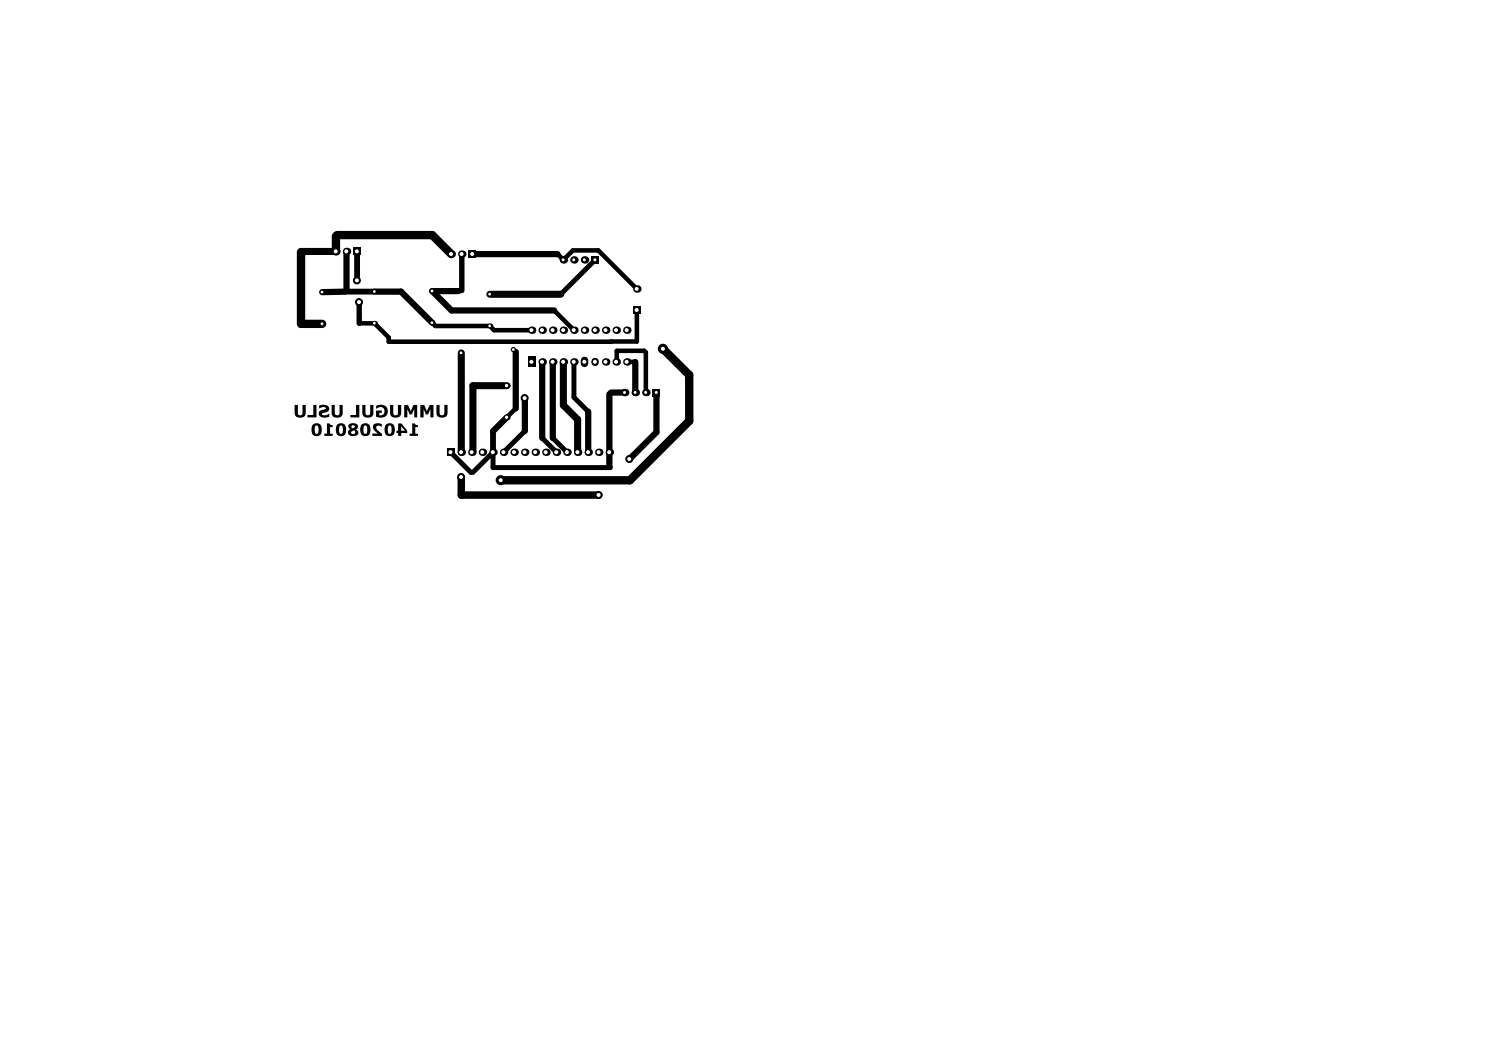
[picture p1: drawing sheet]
<svg xmlns="http://www.w3.org/2000/svg" width="371mm" height="262mm" viewBox="0 0 371 262" stroke-linecap="round" stroke-linejoin="round" font-family="sans-serif">
<g fill="none" stroke="#000" stroke-width="1.1">
<path d="M83.2 58l-.2 .3M74.5 62.1l-.2 .1M85.6 72h.6M106.7 79.7l.8 .8h13.5l1 1h9.3M136.8 76.7l4.9 4.8M137.7 62.7l1.4 1.5 2.4-2.4h6.2l9.6 9.6M157.3 76.6l-.1 7.7-61.2 .1v-1.1l-3.5-3.5h-3.8M113.9 87v.1M126.8 86.3l.6 .6M150.9 96.9l-.4 .4M152.2 89.4l.1-.2v-2.6h6.8l.4 .4v9.9M154.8 89.4h2.1"/>
<path d="M116.3 116.6h.5M127.4 100.8l-2.3 2.3"/>
</g>
<path d="M88.7 74.6v5.2M114 62.7v9" fill="none" stroke="#000" stroke-width="1.3"/>
<path d="M146.9 64.2l-8.4 8.5M141.7 89.4v8.7l3.5 3.5M111.3 111.7l5 4.9M129.6 106.4l-5.3 5.3M133.9 108.2l3.5 3.5M136.5 108.2l3.5 3.5M150.7 115.5h-29v-3.8l-4.9 4.9" fill="none" stroke="#000" stroke-width="1.2"/>
<g fill="none" stroke="#000" stroke-width="1.5">
<path d="M85.6 72l-6 .1M85.6 62.1v9.3M92.5 72h6.5l7.7 7.7M113.2 71.9h-6.5l4.8 4.8h25.3M116.6 62.7h21.1M127.4 86.9v13.9M129.6 98.3v8.1M133.9 89.4v18.8M136.5 89.4v18.8M150.5 97.3v17.9M150.9 96.9h3.4M156.9 89.4v7.5"/>
<path d="M162.1 96.9v9.8l-6.7 6.7M125.1 103.1l-3.4 3.4M145.2 101.6v10.1"/>
</g>
<path d="M83 58.3v3.8M83.2 58h23.5l4.7 4.7M74.3 62.2v17.8h5.3M163.7 86.2l6.5 6.4v11.3l-14.7 14.7h-31.8" fill="none" stroke="#000" stroke-width="2.1"/>
<path d="M74.5 62.1h8.5M121 72.7h17.5M113.9 87.1v24.6M125.1 95.2h-8.3v16.2M139.1 89.4v10.7l3.5 3.5v8.1" fill="none" stroke="#000" stroke-width="1.7"/>
<path d="M113.9 117.9v4.3h34" fill="none" stroke="#000" stroke-width="1.9"/>
<path d="M86.2 72h6.3M88.2 62.1v7.2M121.7 106.5v5.2" fill="none" stroke="#000" stroke-width="1.4"/>
<g fill="#000">
<path d="M72.7 100h.8v1.9a.58 .58 0 0 0 .6 .6 .58 .58 0 0 0 .6-.6v-1.9h.8l-.1 2.4-.4 .5-.6 .2-1-.1-.5-.4zM77.4 100h.7v3.1h-2.2v-.6h1.5zM78.8 100.1l.9-.2 .9 .1 .5 .4 .2 .4a1.46 1.46 0 0 1-1.6 1.2l-.2 .3 .3 .2h.8l.7-.4v.8l-.9 .2h-.8l-.6-.4-.3-.5a1.48 1.48 0 0 1 1.6-1.1l.2-.4-.5-.2-1.2 .3zM80.7 104.5h.7a.55 .55 0 0 0 .7 .5v.5h-.6v1.6h.6v.5h-2v-.5h.6zM81.9 100h.8v1.9a.59 .59 0 0 0 .6 .6 .59 .59 0 0 0 .5-.6v-1.9h.8l-.1 2.5-.4 .4-.5 .2h-.9l-.6-.5-.2-.5zM87.9 100h.8v3.1h-2.2v-.6h1.4zM89.5 100h.7v1.9a.59 .59 0 0 0 .6 .6 .59 .59 0 0 0 .6-.6v-1.9h.8l-.1 2.5-.4 .4-.6 .2h-.8l-.7-.5-.1-.5zM92.4 104.7l.7-.2 1.2 .2v.7l-1.1-.3-.3 .5 .3 .6 1.1 .9v.5h-2.4v-.5h1.4l-1.1-1.2-.1-.5zM92.9 100.2l.9-.3 .9 .1a1.65 1.65 0 0 1 .9 2.3 1.65 1.65 0 0 1-2.3 .7l-.4-.1v-1.5h1.4v.5h-.6v.7h.3l.7-.3 .2-1-.2-.5-.5-.3-.7 .1-.6 .3zM96.3 100h.8v1.9a.58 .58 0 0 0 .6 .6 .58 .58 0 0 0 .6-.6v-1.9h.8l-.1 2.5-.4 .4-.6 .2-1.1-.1-.4-.4zM99.8 100h.9l.7 1.5 .7-1.5h.9v3.1h-.7v-2.1l-.6 1.3h-.5l-.6-1.3v2.1h-.8zM101.8 104.5h.7a.55 .55 0 0 0 .7 .5v.5h-.7v1.6h.7v.5h-2.1v-.5h.7z"/>
<path d="M103.8 100h.9l.7 1.5 .7-1.5h.9v3.1h-.7v-2.1l-.6 1.3h-.5l-.6-1.3v2.1h-.8zM107.8 100h.7v1.9a.59 .59 0 0 0 .6 .6 .59 .59 0 0 0 .6-.6v-1.9h.8l-.1 2.5-.4 .4-.6 .2h-.8l-.7-.5-.1-.5z"/>
<path d="M77.2 104.9l-.3 1.5 .3 .9 .7 .4 1.1-.2 .2-.3 .3-.8-.1-.8-.3-.7-.5-.4h-.6zM77.8 105.3a.62 .62 0 0 1 .8 .1 .62 .62 0 0 1 .1 .7v.1a.59 .59 0 0 1-.1 .7 .59 .59 0 0 1-.7 .1l-.2-.8z"/>
<path d="M83.2 104.9l-.3 .9 .1 1a1.29 1.29 0 0 0 1.7 .8 1.29 1.29 0 0 0 .8-1.6l-.3-1-.4-.4-.8-.1zM83.8 105.3a.54 .54 0 0 1 .7-.1 .54 .54 0 0 1 .2 .7v.3a.62 .62 0 0 1-.7 .9l-.3-.6z"/>
<path d="M86.1 104.9l-.1 .4 .5 .6-.1 .1a.9 .9 0 0 0-.4 1.2 .9 .9 0 0 0 1.1 .5h.3a.93 .93 0 0 0 1.1-1l-.6-.6 .2-.1a.92 .92 0 0 0 .1-1.2 .92 .92 0 0 0-1.2-.3zM86.9 105.1l.5-.1a.38 .38 0 0 1-.1 .7 .38 .38 0 0 1-.5-.4zM86.8 106.6l.3-.2a.41 .41 0 0 1 .6 .3 .41 .41 0 0 1-.4 .5h-.2a.37 .37 0 0 1-.3-.2 .37 .37 0 0 1 0-.4z"/>
<path d="M89.3 104.8l-.3 .9v.9a1.12 1.12 0 0 0 1.2 1.1l.8-.2 .3-.3 .2-1.5a1.29 1.29 0 0 0-.8-1.1 1.29 1.29 0 0 0-1.4 .2zM89.9 105.2a.66 .66 0 0 1 .7 .2 .66 .66 0 0 1 .1 .7v.1a.57 .57 0 0 1-.1 .7 .57 .57 0 0 1-.7 .1l-.2-1.2z"/>
<path d="M95.3 104.8l-.4 1.4 .2 .9 .4 .5 1 .1 .7-.4 .3-.8-.1-.9a1.26 1.26 0 0 0-.8-1.1 1.26 1.26 0 0 0-1.3 .3zM95.9 105.2a.7 .7 0 0 1 .8 .2 .7 .7 0 0 1 0 .8 .55 .55 0 0 1-.1 .7 .55 .55 0 0 1-.7 .1l-.2-1.1z"/>
<path d="M98.3 104.5v1.8h-.4v.6h.4v.7h.8v-.7h1.5v-.6l-1.5-1.8zM99.1 105.3l.9 1h-.9z"/>
<circle cx="113.8" cy="117.8" r=".99"/>
</g>
<circle cx="113.8" cy="117.8" r=".5" fill="#fff"/>
<circle cx="147.8" cy="122.2" r=".99" fill="#000"/>
<circle cx="147.8" cy="122.2" r=".5" fill="#fff"/>
<circle cx="155.4" cy="113.3" r=".99" fill="#000"/>
<circle cx="155.4" cy="113.3" r=".5" fill="#fff"/>
<circle cx="126.8" cy="86.3" r=".63" fill="#000"/>
<circle cx="126.8" cy="86.3" r=".34" fill="#fff"/>
<circle cx="113.8" cy="87.1" r=".63" fill="#000"/>
<circle cx="113.8" cy="87.1" r=".34" fill="#fff"/>
<circle cx="123.6" cy="118.6" r="1.25" fill="#000"/>
<circle cx="123.6" cy="118.6" r=".5" fill="#fff"/>
<circle cx="163.7" cy="86.1" r="1.25" fill="#000"/>
<circle cx="163.7" cy="86.1" r=".5" fill="#fff"/>
<circle cx="88.6" cy="74.6" r=".99" fill="#000"/>
<circle cx="88.6" cy="74.6" r=".5" fill="#fff"/>
<circle cx="88.1" cy="69.2" r=".99" fill="#000"/>
<circle cx="88.1" cy="69.2" r=".5" fill="#fff"/>
<circle cx="129.5" cy="98.3" r=".99" fill="#000"/>
<circle cx="129.5" cy="98.3" r=".5" fill="#fff"/>
<circle cx="79.6" cy="80" r=".61" fill="#000"/>
<circle cx="79.5" cy="79.9" r=".34" fill="#fff"/>
<circle cx="92.5" cy="79.8" r=".61" fill="#000"/>
<circle cx="92.4" cy="79.8" r=".34" fill="#fff"/>
<circle cx="106.7" cy="79.7" r=".61" fill="#000"/>
<circle cx="106.7" cy="79.7" r=".34" fill="#fff"/>
<circle cx="157.3" cy="71.4" r=".93" fill="#000"/>
<circle cx="157.2" cy="71.3" r=".5" fill="#fff"/>
<circle cx="79.6" cy="72.1" r=".61" fill="#000"/>
<circle cx="79.5" cy="72.1" r=".34" fill="#fff"/>
<circle cx="85.6" cy="62.1" r=".93" fill="#000"/>
<circle cx="85.5" cy="62.1" r=".5" fill="#fff"/>
<circle cx="83" cy="62.1" r=".93" fill="#000"/>
<circle cx="82.9" cy="62.1" r=".5" fill="#fff"/>
<circle cx="92.5" cy="72" r=".61" fill="#000"/>
<circle cx="92.4" cy="72" r=".34" fill="#fff"/>
<path d="M87.3 61.2h1.8v1.8h-1.8z" fill-rule="evenodd" fill="#000"/>
<circle cx="88.1" cy="62.1" r=".5" fill="#fff"/>
<circle cx="106.7" cy="71.9" r=".61" fill="#000"/>
<circle cx="106.7" cy="71.8" r=".34" fill="#fff"/>
<circle cx="113.9" cy="111.7" r=".93" fill="#000"/>
<circle cx="113.8" cy="111.6" r=".5" fill="#fff"/>
<circle cx="116.5" cy="111.7" r=".93" fill="#000"/>
<circle cx="116.5" cy="111.6" r=".5" fill="#fff"/>
<circle cx="114" cy="62.7" r=".93" fill="#000"/>
<circle cx="114" cy="62.7" r=".5" fill="#fff"/>
<path d="M115.7 61.8h1.9v1.9h-1.9z" fill-rule="evenodd" fill="#000"/>
<circle cx="116.6" cy="62.7" r=".5" fill="#fff"/>
<circle cx="121.7" cy="111.7" r=".93" fill="#000"/>
<circle cx="121.7" cy="111.6" r=".5" fill="#fff"/>
<circle cx="124.3" cy="111.7" r=".93" fill="#000"/>
<circle cx="124.3" cy="111.6" r=".5" fill="#fff"/>
<circle cx="127" cy="111.7" r=".93" fill="#000"/>
<circle cx="126.9" cy="111.6" r=".5" fill="#fff"/>
<circle cx="125.1" cy="103.1" r=".72" fill="#000"/>
<circle cx="125.1" cy="103" r=".42" fill="#fff"/>
<circle cx="125.1" cy="95.2" r=".72" fill="#000"/>
<circle cx="125.1" cy="95.2" r=".42" fill="#fff"/>
<circle cx="121" cy="80.5" r=".61" fill="#000"/>
<circle cx="120.9" cy="80.5" r=".34" fill="#fff"/>
<circle cx="121" cy="72.7" r=".61" fill="#000"/>
<circle cx="120.9" cy="72.6" r=".34" fill="#fff"/>
<circle cx="129.6" cy="111.7" r=".93" fill="#000"/>
<circle cx="129.5" cy="111.6" r=".5" fill="#fff"/>
<circle cx="132.2" cy="111.7" r=".93" fill="#000"/>
<circle cx="132.1" cy="111.6" r=".5" fill="#fff"/>
<circle cx="134.8" cy="111.7" r=".93" fill="#000"/>
<circle cx="134.7" cy="111.6" r=".5" fill="#fff"/>
<circle cx="140" cy="111.7" r=".93" fill="#000"/>
<circle cx="140" cy="111.6" r=".5" fill="#fff"/>
<circle cx="142.6" cy="111.7" r=".93" fill="#000"/>
<circle cx="142.6" cy="111.6" r=".5" fill="#fff"/>
<circle cx="147.9" cy="111.7" r=".93" fill="#000"/>
<circle cx="147.8" cy="111.6" r=".5" fill="#fff"/>
<circle cx="150.5" cy="111.7" r=".93" fill="#000"/>
<circle cx="150.4" cy="111.6" r=".5" fill="#fff"/>
<circle cx="156.9" cy="96.9" r=".93" fill="#000"/>
<circle cx="156.8" cy="96.9" r=".37" fill="#fff"/>
<circle cx="159.5" cy="96.9" r=".93" fill="#000"/>
<circle cx="159.4" cy="96.9" r=".37" fill="#fff"/>
<path d="M156.3 75.7h1.9v1.8h-1.9z" fill-rule="evenodd" fill="#000"/>
<circle cx="157.2" cy="76.5" r=".5" fill="#fff"/>
<circle cx="133.9" cy="89.4" r=".93" fill="#000"/>
<circle cx="133.8" cy="89.3" r=".5" fill="#fff"/>
<circle cx="131.3" cy="81.5" r=".93" fill="#000"/>
<circle cx="131.2" cy="81.5" r=".5" fill="#fff"/>
<circle cx="133.9" cy="81.5" r=".93" fill="#000"/>
<circle cx="133.8" cy="81.5" r=".5" fill="#fff"/>
<path d="M130.4 88.1h1.8v2.5h-1.8z" fill-rule="evenodd" fill="#000"/>
<circle cx="131.2" cy="89.3" r=".5" fill="#fff"/>
<circle cx="139.1" cy="89.4" r=".93" fill="#000"/>
<circle cx="139.1" cy="89.3" r=".5" fill="#fff"/>
<circle cx="141.7" cy="89.4" r=".93" fill="#000"/>
<circle cx="141.7" cy="89.3" r=".5" fill="#fff"/>
<circle cx="139.1" cy="81.5" r=".93" fill="#000"/>
<circle cx="139.1" cy="81.5" r=".5" fill="#fff"/>
<circle cx="141.7" cy="81.5" r=".93" fill="#000"/>
<circle cx="141.7" cy="81.5" r=".5" fill="#fff"/>
<circle cx="141.7" cy="64.2" r=".93" fill="#000"/>
<circle cx="141.7" cy="64.2" r=".37" fill="#fff"/>
<circle cx="139.1" cy="64.2" r=".93" fill="#000"/>
<circle cx="139.1" cy="64.2" r=".37" fill="#fff"/>
<circle cx="149.6" cy="89.4" r=".93" fill="#000"/>
<circle cx="149.5" cy="89.3" r=".5" fill="#fff"/>
<circle cx="152.2" cy="89.4" r=".93" fill="#000"/>
<circle cx="152.1" cy="89.3" r=".5" fill="#fff"/>
<circle cx="146.9" cy="81.5" r=".93" fill="#000"/>
<circle cx="146.9" cy="81.5" r=".5" fill="#fff"/>
<circle cx="149.6" cy="81.5" r=".93" fill="#000"/>
<circle cx="149.5" cy="81.5" r=".5" fill="#fff"/>
<circle cx="152.2" cy="81.5" r=".93" fill="#000"/>
<circle cx="152.1" cy="81.5" r=".5" fill="#fff"/>
<path d="M146.9 89.3v.2" fill="none" stroke="#000" stroke-width="1.9"/>
<circle cx="146.9" cy="89.3" r=".5" fill="#fff"/>
<path d="M146 63.3h1.9v1.8h-1.9z" fill-rule="evenodd" fill="#000"/>
<circle cx="146.9" cy="64.2" r=".37" fill="#fff"/>
<circle cx="154.8" cy="89.4" r=".93" fill="#000"/>
<circle cx="154.7" cy="89.3" r=".5" fill="#fff"/>
<circle cx="154.8" cy="81.5" r=".93" fill="#000"/>
<circle cx="154.7" cy="81.5" r=".5" fill="#fff"/>
<path d="M110.4 110.8h1.8v1.8h-1.8z" fill-rule="evenodd" fill="#000"/>
<circle cx="111.2" cy="111.6" r=".5" fill="#fff"/>
<circle cx="111.4" cy="62.7" r=".93" fill="#000"/>
<circle cx="111.4" cy="62.7" r=".5" fill="#fff"/>
<circle cx="119.1" cy="111.7" r=".93" fill="#000"/>
<circle cx="119.1" cy="111.6" r=".5" fill="#fff"/>
<circle cx="137.4" cy="111.7" r=".93" fill="#000"/>
<circle cx="137.4" cy="111.6" r=".5" fill="#fff"/>
<circle cx="145.2" cy="111.7" r=".93" fill="#000"/>
<circle cx="145.2" cy="111.6" r=".5" fill="#fff"/>
<circle cx="154.3" cy="96.9" r=".93" fill="#000"/>
<circle cx="154.2" cy="96.9" r=".37" fill="#fff"/>
<path d="M161.2 96h1.8v1.8h-1.8z" fill-rule="evenodd" fill="#000"/>
<circle cx="162" cy="96.9" r=".37" fill="#fff"/>
<circle cx="136.5" cy="89.4" r=".93" fill="#000"/>
<circle cx="136.4" cy="89.3" r=".5" fill="#fff"/>
<circle cx="136.5" cy="81.5" r=".93" fill="#000"/>
<circle cx="136.4" cy="81.5" r=".5" fill="#fff"/>
<circle cx="144.3" cy="81.5" r=".93" fill="#000"/>
<circle cx="144.3" cy="81.5" r=".5" fill="#fff"/>
<path d="M144.3 89v.7" fill="none" stroke="#000" stroke-width="1.9"/>
<circle cx="144.3" cy="89.3" r=".5" fill="#fff"/>
<circle cx="144.3" cy="64.2" r=".93" fill="#000"/>
<circle cx="144.3" cy="64.2" r=".37" fill="#fff"/>
</svg>
